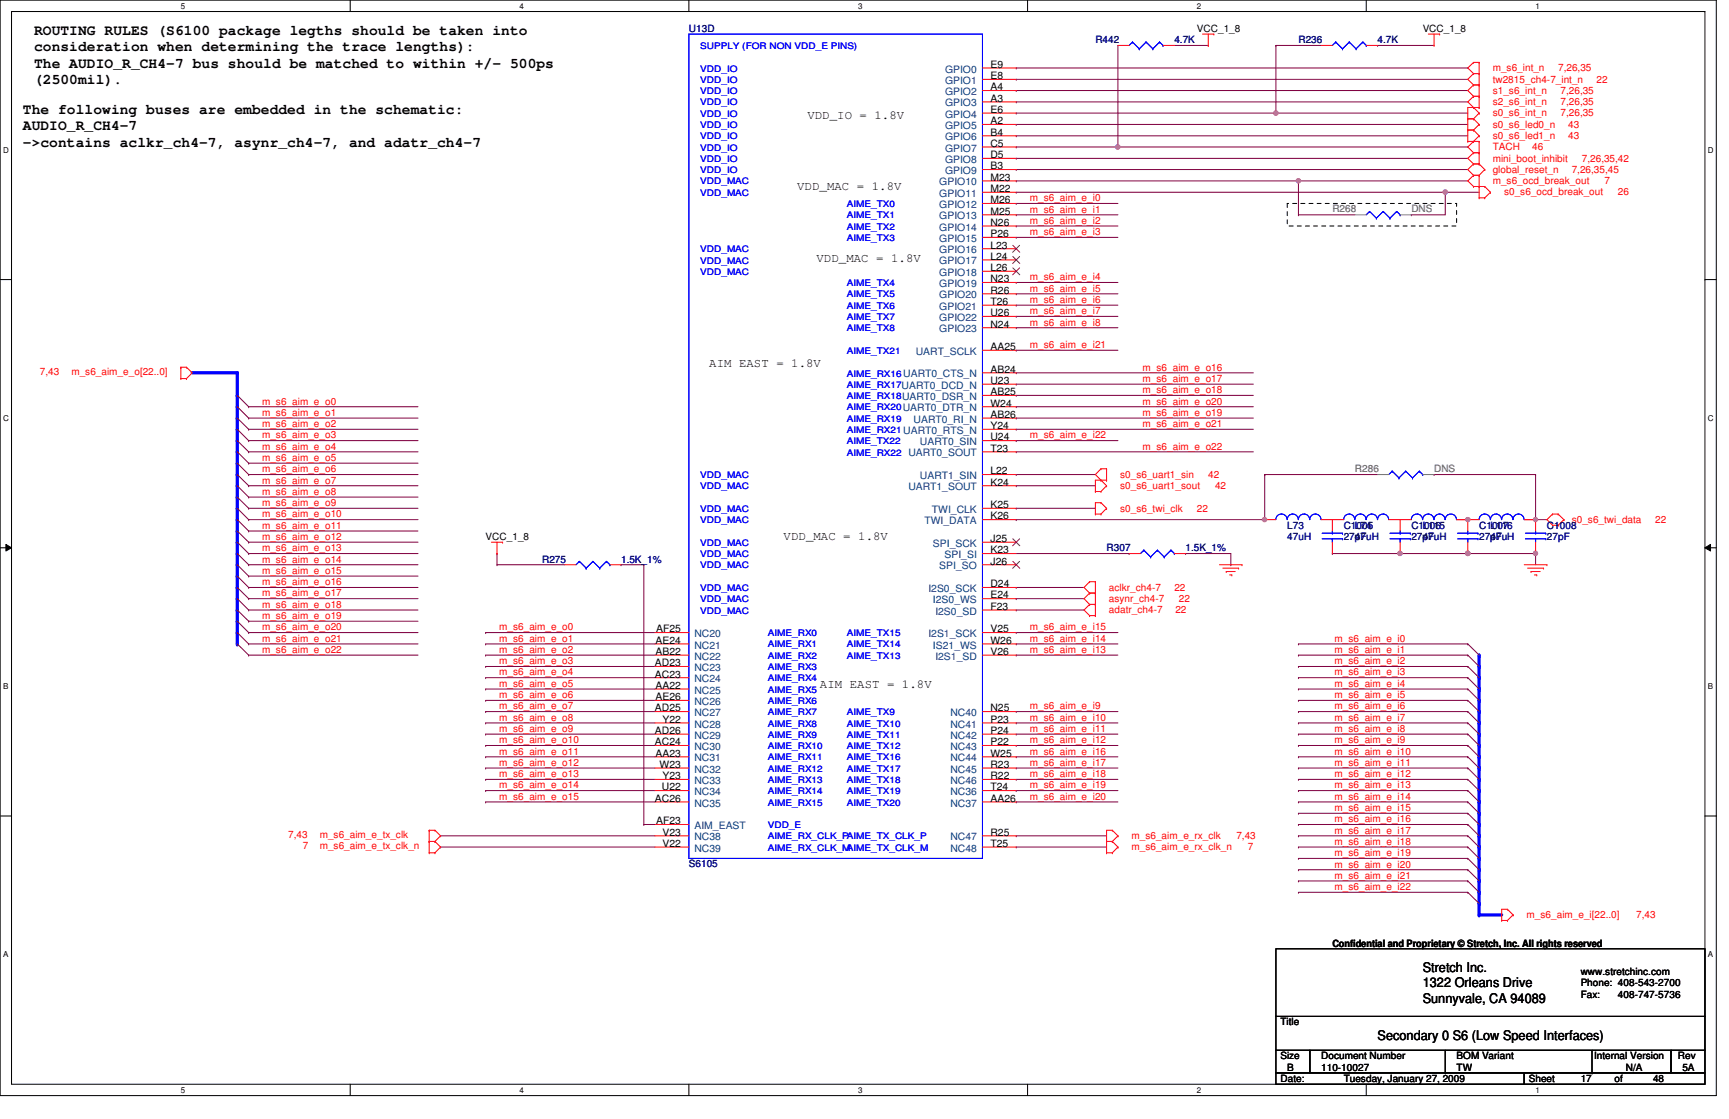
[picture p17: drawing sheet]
<svg xmlns="http://www.w3.org/2000/svg" width="432mm" height="279mm" viewBox="0 0 432 279" stroke-linecap="round" stroke-linejoin="round" font-family="sans-serif">
<defs><g id="words">
<g font-size="3.6">
<text x="8.5" y="8.7">ROUTING RULES (S6100 package legths should be taken into</text>
<text x="8.5" y="12.8">consideration when determining the trace lengths):</text>
<text x="8.5" y="16.9">The AUDIO_R_CH4-7 bus should be matched to within +/- 500ps</text>
<text x="8.5" y="21">(2500mil).</text>
<text x="5.7" y="28.4">The following buses are embedded in the schematic:</text>
<text x="5.7" y="32.6">AUDIO_R_CH4-7</text>
<text x="5.7" y="36.7">-&gt;contains aclkr_ch4-7, asynr_ch4-7, and adatr_ch4-7</text>
</g>
<g font-size="3.3">
<text x="355.3" y="242.7">Stretch Inc.</text>
<text x="355.3" y="246.5">1322 Orleans Drive</text>
<text x="355.3" y="250.4">Sunnyvale, CA 94089</text>
<text x="344" y="259.6">Secondary 0 S6 (Low Speed Interfaces)</text>
</g>
<g font-size="3.1">
<text x="201.6" y="29.6">VDD_IO = 1.8V</text>
<text x="199.1" y="47.3">VDD_MAC = 1.8V</text>
<text x="203.9" y="65.4">VDD_MAC = 1.8V</text>
<text x="177.1" y="91.6">AIM EAST = 1.8V</text>
<text x="195.7" y="134.7">VDD_MAC = 1.8V</text>
<text x="204.8" y="171.7">AIM EAST = 1.8V</text>
</g>
<g font-size="2.5" fill="#000080">
<text x="172" y="8">U13D</text>
<text x="273.6" y="10.8">R442</text>
<text x="293.3" y="10.8">4.7K</text>
<text x="324.3" y="10.8">R236</text>
<text x="344" y="10.8">4.7K</text>
<text x="321.5" y="132">L73</text>
<text x="335.6" y="132">C1005</text>
<text x="338.4" y="132">L74</text>
<text x="352.5" y="132">C1006</text>
<text x="355.3" y="132">L115</text>
<text x="369.4" y="132">C1007</text>
<text x="372.2" y="132">L116</text>
<text x="386.3" y="132">C1008</text>
<text x="276.4" y="137.6">R307</text>
<text x="296.1" y="137.6">1.5K_1%</text>
<text x="321.5" y="134.8">47uH</text>
<text x="335.6" y="134.8">27pF</text>
<text x="338.4" y="134.8">47uH</text>
<text x="352.5" y="134.8">27pF</text>
<text x="355.3" y="134.8">47uH</text>
<text x="369.4" y="134.8">27pF</text>
<text x="372.2" y="134.8">47uH</text>
<text x="386.3" y="134.8">27pF</text>
<text x="135.4" y="140.5">R275</text>
<text x="155.1" y="140.5">1.5K_1%</text>
<text x="172" y="216.6">S6105</text>
</g>
<g font-size="2.5">
<text x="298.9" y="8">VCC_1_8</text>
<text x="355.3" y="8">VCC_1_8</text>
<text x="247.4" y="16.9">E9</text>
<text x="247.4" y="19.8">E8</text>
<text x="247.4" y="22.6">A4</text>
<text x="247.4" y="25.4">A3</text>
<text x="247.4" y="28.2">E6</text>
<text x="247.4" y="31">A2</text>
<text x="247.4" y="33.9">B4</text>
<text x="247.4" y="36.7">C5</text>
<text x="247.4" y="39.5">D5</text>
<text x="247.4" y="42.3">B3</text>
<text x="247.4" y="45.1">M23</text>
<text x="247.4" y="48">M22</text>
<text x="247.4" y="50.8">M26</text>
<text x="247.4" y="53.6">M25</text>
<text x="247.4" y="56.4">N26</text>
<text x="247.4" y="59.2">P26</text>
<text x="247.4" y="62.1">L23</text>
<text x="247.4" y="64.9">L24</text>
<text x="247.4" y="67.7">L26</text>
<text x="247.4" y="70.5">N23</text>
<text x="247.4" y="73.3">R26</text>
<text x="247.4" y="76.2">T26</text>
<text x="247.4" y="79">U26</text>
<text x="247.4" y="81.8">N24</text>
<text x="247.4" y="87.4">AA25</text>
<text x="247.4" y="93">AB24</text>
<text x="247.4" y="95.9">U23</text>
<text x="247.4" y="101.5">W24</text>
<text x="247.4" y="98.7">AB25</text>
<text x="247.4" y="107.1">Y24</text>
<text x="247.4" y="104.4">AB26</text>
<text x="247.4" y="112.8">T23</text>
<text x="247.4" y="110">U24</text>
<text x="247.4" y="118.4">L22</text>
<text x="247.4" y="121.2">K24</text>
<text x="247.4" y="129.7">K26</text>
<text x="247.4" y="126.9">K25</text>
<text x="121.3" y="134.8">VCC_1_8</text>
<text x="247.4" y="135.3">J25</text>
<text x="247.4" y="138.2">K23</text>
<text x="247.4" y="141">J26</text>
<text x="247.4" y="149.4">E24</text>
<text x="247.4" y="146.6">D24</text>
<text x="247.4" y="152.3">F23</text>
<text x="163.7" y="160.7">AE24</text>
<text x="163.9" y="157.9">AF25</text>
<text x="247.4" y="160.7">W26</text>
<text x="247.4" y="157.9">V25</text>
<text x="163.6" y="166.4">AD23</text>
<text x="163.7" y="163.5">AB22</text>
<text x="247.4" y="163.5">V26</text>
<text x="163.6" y="169.2">AC23</text>
<text x="163.7" y="172">AA22</text>
<text x="163.6" y="177.6">AD25</text>
<text x="163.7" y="174.8">AE26</text>
<text x="247.4" y="177.6">N25</text>
<text x="163.6" y="183.3">AD26</text>
<text x="165.4" y="180.5">Y22</text>
<text x="247.4" y="180.5">P23</text>
<text x="247.4" y="183.3">P24</text>
<text x="163.6" y="186.1">AC24</text>
<text x="163.7" y="188.9">AA23</text>
<text x="164.7" y="191.7">W23</text>
<text x="247.4" y="186.1">P22</text>
<text x="247.4" y="188.9">W25</text>
<text x="247.4" y="191.7">R23</text>
<text x="165.3" y="197.4">U22</text>
<text x="165.4" y="194.6">Y23</text>
<text x="247.4" y="194.6">R22</text>
<text x="247.4" y="197.4">T24</text>
<text x="163.6" y="200.2">AC26</text>
<text x="247.4" y="200.2">AA26</text>
<text x="163.9" y="205.8">AF23</text>
<text x="165.4" y="208.7">V23</text>
<text x="247.4" y="208.7">R25</text>
<text x="165.4" y="211.5">V22</text>
<text x="247.4" y="211.5">T25</text>
<text x="332.7" y="236.4">Confidential and Proprietary © Stretch, Inc. All rights reserved</text>
<text x="394.8" y="243.4">www.stretchinc.com</text>
<text x="394.8" y="246.3">Phone: 408-543-2700</text>
<text x="394.8" y="249.2">Fax:</text>
<text x="404.1" y="249.2">408-747-5736</text>
<text x="319.8" y="256">Title</text>
<text x="319.8" y="264.5">Size</text>
<text x="321.5" y="267.3">B</text>
<text x="329.9" y="264.5">Document Number</text>
<text x="329.9" y="267.3">110-10027</text>
<text x="363.8" y="264.5">BOM Variant</text>
<text x="363.8" y="267.3">TW</text>
<text x="398.1" y="264.5">Internal Version</text>
<text x="406.1" y="267.3">N/A</text>
<text x="419" y="264.5">Rev</text>
<text x="420.2" y="267.3">5A</text>
<text x="319.8" y="270.1">Date:</text>
<text x="335.6" y="270.1">Tuesday, January 27, 2009</text>
<text x="381.8" y="270.1">Sheet</text>
<text x="394.8" y="270.1">17</text>
<text x="403.2" y="270.1">of</text>
<text x="412.8" y="270.1">48</text>
</g>
<g font-size="2.5" fill="#f00">
<text x="372.8" y="17.8">m_s6_int_n</text>
<text x="389.1" y="17.8">7,26,35</text>
<text x="372.8" y="20.6">tw2815_ch4-7_int_n</text>
<text x="372.8" y="23.5">s1_s6_int_n</text>
<text x="389.7" y="23.5">7,26,35</text>
<text x="398.7" y="20.6">22</text>
<text x="372.8" y="26.3">s2_s6_int_n</text>
<text x="372.8" y="29.1">s0_s6_int_n</text>
<text x="389.7" y="26.3">7,26,35</text>
<text x="389.7" y="29.1">7,26,35</text>
<text x="372.8" y="31.9">s0_s6_led0_n</text>
<text x="372.8" y="34.7">s0_s6_led1_n</text>
<text x="391.7" y="31.9">43</text>
<text x="391.7" y="34.7">43</text>
<text x="372.8" y="40.4">mini_boot_inhibit</text>
<text x="372.8" y="37.5">TACH</text>
<text x="382.7" y="37.5">46</text>
<text x="395.1" y="40.4">7,26,35,42</text>
<text x="372.8" y="43.2">global_reset_n</text>
<text x="372.8" y="46">m_s6_ocd_break_out</text>
<text x="392.5" y="43.2">7,26,35,45</text>
<text x="400.7" y="46">7</text>
<text x="257.2" y="50.2">m_s6_aim_e_i0</text>
<text x="257.2" y="53.1">m_s6_aim_e_i1</text>
<text x="375.6" y="48.8">s0_s6_ocd_break_out</text>
<text x="404.1" y="48.8">26</text>
<text x="257.2" y="55.9">m_s6_aim_e_i2</text>
<text x="257.2" y="58.7">m_s6_aim_e_i3</text>
<text x="257.2" y="70">m_s6_aim_e_i4</text>
<text x="257.2" y="72.8">m_s6_aim_e_i5</text>
<text x="257.2" y="75.6">m_s6_aim_e_i6</text>
<text x="257.2" y="78.4">m_s6_aim_e_i7</text>
<text x="257.2" y="81.3">m_s6_aim_e_i8</text>
<text x="257.2" y="86.9">m_s6_aim_e_i21</text>
<text x="9.9" y="93.6">7,43</text>
<text x="17.8" y="93.6">m_s6_aim_e_o[22..0]</text>
<text x="285.4" y="92.5">m_s6_aim_e_o16</text>
<text x="285.4" y="95.4">m_s6_aim_e_o17</text>
<text x="65.4" y="101">m_s6_aim_e_o0</text>
<text x="285.4" y="98.2">m_s6_aim_e_o18</text>
<text x="285.4" y="101">m_s6_aim_e_o20</text>
<text x="65.4" y="106.6">m_s6_aim_e_o2</text>
<text x="65.4" y="103.8">m_s6_aim_e_o1</text>
<text x="285.4" y="103.8">m_s6_aim_e_o19</text>
<text x="285.4" y="106.6">m_s6_aim_e_o21</text>
<text x="65.4" y="109.5">m_s6_aim_e_o3</text>
<text x="65.4" y="112.3">m_s6_aim_e_o4</text>
<text x="257.2" y="109.5">m_s6_aim_e_i22</text>
<text x="285.4" y="112.3">m_s6_aim_e_o22</text>
<text x="65.4" y="115.1">m_s6_aim_e_o5</text>
<text x="65.4" y="117.9">m_s6_aim_e_o6</text>
<text x="279.7" y="119.3">s0_s6_uart1_sin</text>
<text x="301.8" y="119.3">42</text>
<text x="65.4" y="123.6">m_s6_aim_e_o8</text>
<text x="65.4" y="120.7">m_s6_aim_e_o7</text>
<text x="279.7" y="122.1">s0_s6_uart1_sout</text>
<text x="303.4" y="122.1">42</text>
<text x="65.4" y="126.4">m_s6_aim_e_o9</text>
<text x="65.4" y="129.2">m_s6_aim_e_o10</text>
<text x="279.7" y="127.8">s0_s6_twi_clk</text>
<text x="298.9" y="127.8">22</text>
<text x="392.5" y="130.6">s0_s6_twi_data</text>
<text x="413.4" y="130.6">22</text>
<text x="65.4" y="134.8">m_s6_aim_e_o12</text>
<text x="65.4" y="137.7">m_s6_aim_e_o13</text>
<text x="65.4" y="132">m_s6_aim_e_o11</text>
<text x="65.4" y="140.5">m_s6_aim_e_o14</text>
<text x="65.4" y="143.3">m_s6_aim_e_o15</text>
<text x="65.4" y="146.1">m_s6_aim_e_o16</text>
<text x="65.4" y="148.9">m_s6_aim_e_o17</text>
<text x="276.9" y="147.5">aclkr_ch4-7</text>
<text x="293.3" y="147.5">22</text>
<text x="65.4" y="151.8">m_s6_aim_e_o18</text>
<text x="65.4" y="154.6">m_s6_aim_e_o19</text>
<text x="276.9" y="150.3">asynr_ch4-7</text>
<text x="276.9" y="153.2">adatr_ch4-7</text>
<text x="293.5" y="153.2">22</text>
<text x="294.4" y="150.3">22</text>
<text x="65.4" y="157.4">m_s6_aim_e_o20</text>
<text x="65.4" y="160.2">m_s6_aim_e_o21</text>
<text x="124.7" y="157.4">m_s6_aim_e_o0</text>
<text x="124.7" y="160.2">m_s6_aim_e_o1</text>
<text x="257.2" y="157.4">m_s6_aim_e_i15</text>
<text x="257.2" y="160.2">m_s6_aim_e_i14</text>
<text x="333.3" y="160.2">m_s6_aim_e_i0</text>
<text x="65.4" y="163">m_s6_aim_e_o22</text>
<text x="124.7" y="163">m_s6_aim_e_o2</text>
<text x="124.7" y="165.9">m_s6_aim_e_o3</text>
<text x="257.2" y="163">m_s6_aim_e_i13</text>
<text x="333.3" y="163">m_s6_aim_e_i1</text>
<text x="333.3" y="165.9">m_s6_aim_e_i2</text>
<text x="124.7" y="168.7">m_s6_aim_e_o4</text>
<text x="124.7" y="171.5">m_s6_aim_e_o5</text>
<text x="333.3" y="168.7">m_s6_aim_e_i3</text>
<text x="333.3" y="171.5">m_s6_aim_e_i4</text>
<text x="124.7" y="180">m_s6_aim_e_o8</text>
<text x="124.7" y="174.3">m_s6_aim_e_o6</text>
<text x="124.7" y="177.1">m_s6_aim_e_o7</text>
<text x="257.2" y="177.1">m_s6_aim_e_i9</text>
<text x="257.2" y="180">m_s6_aim_e_i10</text>
<text x="333.3" y="174.3">m_s6_aim_e_i5</text>
<text x="333.3" y="177.1">m_s6_aim_e_i6</text>
<text x="333.3" y="180">m_s6_aim_e_i7</text>
<text x="124.7" y="182.8">m_s6_aim_e_o9</text>
<text x="124.7" y="185.6">m_s6_aim_e_o10</text>
<text x="257.2" y="182.8">m_s6_aim_e_i11</text>
<text x="257.2" y="185.6">m_s6_aim_e_i12</text>
<text x="333.3" y="182.8">m_s6_aim_e_i8</text>
<text x="333.3" y="185.6">m_s6_aim_e_i9</text>
<text x="124.7" y="191.2">m_s6_aim_e_o12</text>
<text x="124.7" y="188.4">m_s6_aim_e_o11</text>
<text x="257.2" y="188.4">m_s6_aim_e_i16</text>
<text x="257.2" y="191.2">m_s6_aim_e_i17</text>
<text x="333.3" y="188.4">m_s6_aim_e_i10</text>
<text x="333.3" y="191.2">m_s6_aim_e_i11</text>
<text x="124.7" y="194.1">m_s6_aim_e_o13</text>
<text x="124.7" y="196.8">m_s6_aim_e_o14</text>
<text x="257.2" y="194.1">m_s6_aim_e_i18</text>
<text x="257.2" y="196.8">m_s6_aim_e_i19</text>
<text x="333.3" y="194.1">m_s6_aim_e_i12</text>
<text x="333.3" y="196.8">m_s6_aim_e_i13</text>
<text x="124.7" y="199.7">m_s6_aim_e_o15</text>
<text x="257.2" y="199.7">m_s6_aim_e_i20</text>
<text x="333.3" y="199.7">m_s6_aim_e_i14</text>
<text x="333.3" y="202.5">m_s6_aim_e_i15</text>
<text x="72" y="209.3">7,43</text>
<text x="79.8" y="209.3">m_s6_aim_e_tx_clk</text>
<text x="282.6" y="209.5">m_s6_aim_e_rx_clk</text>
<text x="308.8" y="209.5">7,43</text>
<text x="333.3" y="208.2">m_s6_aim_e_i17</text>
<text x="333.3" y="205.3">m_s6_aim_e_i16</text>
<text x="75.6" y="212">7</text>
<text x="79.8" y="212">m_s6_aim_e_tx_clk_n</text>
<text x="282.6" y="212.3">m_s6_aim_e_rx_clk_n</text>
<text x="311.6" y="212.3">7</text>
<text x="333.3" y="210.9">m_s6_aim_e_i18</text>
<text x="333.3" y="213.8">m_s6_aim_e_i19</text>
<text x="333.3" y="216.6">m_s6_aim_e_i20</text>
<text x="333.3" y="219.4">m_s6_aim_e_i21</text>
<text x="333.3" y="222.2">m_s6_aim_e_i22</text>
<text x="381.3" y="229.3">m_s6_aim_e_i[22..0]</text>
<text x="408.6" y="229.3">7,43</text>
</g>
<g font-size="2.5" fill="#004080">
<text x="236" y="18.1">GPIO0</text>
<text x="236" y="21">GPIO1</text>
<text x="236" y="23.7">GPIO2</text>
<text x="236" y="26.6">GPIO3</text>
<text x="236" y="29.4">GPIO4</text>
<text x="236" y="32.2">GPIO5</text>
<text x="236" y="35.1">GPIO6</text>
<text x="236" y="37.8">GPIO7</text>
<text x="236" y="40.7">GPIO8</text>
<text x="234.6" y="46.3">GPIO10</text>
<text x="236" y="43.5">GPIO9</text>
<text x="234.6" y="49.1">GPIO11</text>
<text x="234.6" y="51.9">GPIO12</text>
<text x="234.6" y="54.8">GPIO13</text>
<text x="234.6" y="57.6">GPIO14</text>
<text x="234.6" y="60.4">GPIO15</text>
<text x="234.6" y="63.2">GPIO16</text>
<text x="234.6" y="66">GPIO17</text>
<text x="234.6" y="68.9">GPIO18</text>
<text x="234.6" y="71.7">GPIO19</text>
<text x="234.6" y="74.5">GPIO20</text>
<text x="234.6" y="77.3">GPIO21</text>
<text x="234.6" y="80.1">GPIO22</text>
<text x="234.6" y="83">GPIO23</text>
<text x="228.7" y="88.6">UART_SCLK</text>
<text x="228.2" y="105.5">UART0_RI_N</text>
<text x="229.7" y="111.2">UART0_SIN</text>
<text x="229.7" y="119.6">UART1_SIN</text>
<text x="226.9" y="122.4">UART1_SOUT</text>
<text x="230.9" y="130.9">TWI_DATA</text>
<text x="232.7" y="128.1">TWI_CLK</text>
<text x="233" y="136.5">SPI_SCK</text>
<text x="234.6" y="142.2">SPI_SO</text>
<text x="235.9" y="139.4">SPI_SI</text>
<text x="231.9" y="147.8">I2S0_SCK</text>
<text x="233" y="150.6">I2S0_WS</text>
<text x="233.6" y="153.5">I2S0_SD</text>
<text x="173.4" y="159.1">NC20</text>
<text x="173.4" y="161.9">NC21</text>
<text x="231.9" y="159.1">I2S1_SCK</text>
<text x="233" y="161.9">IS21_WS</text>
<text x="173.4" y="164.7">NC22</text>
<text x="173.4" y="167.6">NC23</text>
<text x="233.6" y="164.7">I2S1_SD</text>
<text x="173.4" y="170.3">NC24</text>
<text x="173.4" y="173.2">NC25</text>
<text x="173.4" y="176">NC26</text>
<text x="173.4" y="178.8">NC27</text>
<text x="237.4" y="178.8">NC40</text>
<text x="173.4" y="181.7">NC28</text>
<text x="173.4" y="184.4">NC29</text>
<text x="237.4" y="181.7">NC41</text>
<text x="237.4" y="184.4">NC42</text>
<text x="173.4" y="187.3">NC30</text>
<text x="173.4" y="190.1">NC31</text>
<text x="237.4" y="187.3">NC43</text>
<text x="237.4" y="190.1">NC44</text>
<text x="173.4" y="192.9">NC32</text>
<text x="173.4" y="195.7">NC33</text>
<text x="237.4" y="192.9">NC45</text>
<text x="237.4" y="195.7">NC46</text>
<text x="173.4" y="198.5">NC34</text>
<text x="173.4" y="201.4">NC35</text>
<text x="237.4" y="198.5">NC36</text>
<text x="237.4" y="201.4">NC37</text>
<text x="173.4" y="209.8">NC38</text>
<text x="173.4" y="207">AIM_EAST</text>
<text x="237.4" y="209.8">NC47</text>
<text x="173.4" y="212.6">NC39</text>
<text x="237.4" y="212.6">NC48</text>
</g>
<g font-size="2.5" fill="#808080">
<text x="332.7" y="53">R268</text>
<text x="352.5" y="53">DNS</text>
<text x="338.4" y="117.9">R286</text>
<text x="358.1" y="117.9">DNS</text>
</g>
<g font-size="2.2" fill="#00f">
<text x="174.9" y="17.9">VDD_IO</text>
<text x="174.9" y="12.2">SUPPLY (FOR NON VDD_E PINS)</text>
<text x="174.9" y="20.7">VDD_IO</text>
<text x="174.9" y="23.5">VDD_IO</text>
<text x="174.9" y="26.3">VDD_IO</text>
<text x="174.9" y="29.2">VDD_IO</text>
<text x="174.9" y="32">VDD_IO</text>
<text x="174.9" y="34.8">VDD_IO</text>
<text x="174.9" y="37.6">VDD_IO</text>
<text x="174.9" y="40.4">VDD_IO</text>
<text x="174.9" y="43.3">VDD_IO</text>
<text x="174.9" y="46.1">VDD_MAC</text>
<text x="174.9" y="48.9">VDD_MAC</text>
<text x="211.5" y="51.7">AIME_TX0</text>
<text x="211.5" y="54.5">AIME_TX1</text>
<text x="211.5" y="57.4">AIME_TX2</text>
<text x="174.9" y="63">VDD_MAC</text>
<text x="174.9" y="65.8">VDD_MAC</text>
<text x="211.5" y="60.2">AIME_TX3</text>
<text x="174.9" y="68.6">VDD_MAC</text>
<text x="211.5" y="71.5">AIME_TX4</text>
<text x="211.5" y="74.3">AIME_TX5</text>
<text x="211.5" y="77.1">AIME_TX6</text>
<text x="211.5" y="79.9">AIME_TX7</text>
<text x="211.5" y="82.7">AIME_TX8</text>
<text x="211.5" y="88.3">AIME_TX21</text>
<text x="211.5" y="94">AIME_RX16UART0_CTS_N</text>
<text x="211.5" y="94">AIME_RX16</text>
<text x="211.5" y="96.8">AIME_RX17UART0_DCD_N</text>
<text x="211.5" y="99.7">AIME_RX18UART0_DSR_N</text>
<text x="211.5" y="96.8">AIME_RX17</text>
<text x="211.5" y="99.7">AIME_RX18</text>
<text x="211.5" y="105.3">AIME_RX19</text>
<text x="211.5" y="102.4">AIME_RX20UART0_DTR_N</text>
<text x="211.5" y="102.4">AIME_RX20</text>
<text x="211.5" y="108.1">AIME_RX21UART0_RTS_N</text>
<text x="211.5" y="110.9">AIME_TX22</text>
<text x="211.5" y="113.7">AIME_RX22 UART0_SOUT</text>
<text x="211.5" y="108.1">AIME_RX21</text>
<text x="211.5" y="113.7">AIME_RX22</text>
<text x="174.9" y="119.4">VDD_MAC</text>
<text x="174.9" y="122.2">VDD_MAC</text>
<text x="174.9" y="127.8">VDD_MAC</text>
<text x="174.9" y="130.6">VDD_MAC</text>
<text x="174.9" y="136.3">VDD_MAC</text>
<text x="174.9" y="139.1">VDD_MAC</text>
<text x="174.9" y="141.9">VDD_MAC</text>
<text x="174.9" y="147.6">VDD_MAC</text>
<text x="174.9" y="150.4">VDD_MAC</text>
<text x="174.9" y="153.2">VDD_MAC</text>
<text x="191.8" y="161.7">AIME_RX1</text>
<text x="191.8" y="158.8">AIME_RX0</text>
<text x="211.5" y="158.8">AIME_TX15</text>
<text x="211.5" y="161.7">AIME_TX14</text>
<text x="191.8" y="164.5">AIME_RX2</text>
<text x="191.8" y="167.3">AIME_RX3</text>
<text x="211.5" y="164.5">AIME_TX13</text>
<text x="191.8" y="170.1">AIME_RX4</text>
<text x="191.8" y="172.9">AIME_RX5</text>
<text x="191.8" y="178.6">AIME_RX7</text>
<text x="191.8" y="175.8">AIME_RX6</text>
<text x="211.5" y="178.6">AIME_TX9</text>
<text x="191.8" y="181.4">AIME_RX8</text>
<text x="191.8" y="184.2">AIME_RX9</text>
<text x="211.5" y="184.2">AIME_TX11</text>
<text x="211.5" y="181.4">AIME_TX10</text>
<text x="191.8" y="187">AIME_RX10</text>
<text x="191.8" y="189.9">AIME_RX11</text>
<text x="211.5" y="187">AIME_TX12</text>
<text x="211.5" y="189.9">AIME_TX16</text>
<text x="191.8" y="192.7">AIME_RX12</text>
<text x="191.8" y="195.5">AIME_RX13</text>
<text x="211.5" y="192.7">AIME_TX17</text>
<text x="211.5" y="195.5">AIME_TX18</text>
<text x="191.8" y="198.3">AIME_RX14</text>
<text x="191.8" y="201.1">AIME_RX15</text>
<text x="211.5" y="201.1">AIME_TX20</text>
<text x="211.5" y="198.3">AIME_TX19</text>
<text x="191.8" y="209.6">AIME_RX_CLK_PAIME_TX_CLK_P</text>
<text x="191.8" y="206.8">VDD_E</text>
<text x="191.8" y="212.4">AIME_RX_CLK_MAIME_TX_CLK_M</text>
</g>
<g font-size="2">
<text x="45.2" y="2.2">5</text>
<text x="129.8" y="2.2">4</text>
<text x="214.3" y="2.2">3</text>
<text x="298.9" y="2.2">2</text>
<text x="383.5" y="2.2">1</text>
<text x=".8" y="38.1">D</text>
<text x="426.5" y="38.1">D</text>
<text x=".8" y="105.1">C</text>
<text x="426.5" y="105.1">C</text>
<text x=".8" y="172">B</text>
<text x="426.5" y="172">B</text>
<text x=".8" y="239">A</text>
<text x="426.5" y="239">A</text>
<text x="45.2" y="272.9">5</text>
<text x="129.8" y="272.9">4</text>
<text x="214.3" y="272.9">3</text>
<text x="298.9" y="272.9">2</text>
<text x="383.5" y="272.9">1</text>
</g>
</g></defs>
<path d="M0 0h428.6v273.6h-428.6zM2.9 2.9h422.9v267.8h-422.9z" fill="none" stroke="#000" stroke-width=".25"/>
<g fill="#fff">
<path d="M45.2 .4h1.1v2.2h-1.1z"/>
<path d="M45.2 271.1h1.1v2.2h-1.1z"/>
</g>
<path d="M87.5 0v2.9M87.5 270.7v2.9" fill="none" stroke="#000" stroke-width=".25"/>
<g fill="#fff">
<path d="M129.8 .4h1.1v2.2h-1.1z"/>
<path d="M129.8 271.1h1.1v2.2h-1.1z"/>
</g>
<path d="M172 0v2.9M172 270.7v2.9" fill="none" stroke="#000" stroke-width=".25"/>
<g fill="#fff">
<path d="M214.3 .4h1.1v2.2h-1.1z"/>
<path d="M214.3 271.1h1.1v2.2h-1.1z"/>
</g>
<path d="M256.6 0v2.9M256.6 270.7v2.9" fill="none" stroke="#000" stroke-width=".25"/>
<g fill="#fff">
<path d="M298.9 .4h1.1v2.2h-1.1z"/>
<path d="M298.9 271.1h1.1v2.2h-1.1z"/>
</g>
<path d="M341.2 0v2.9M341.2 270.7v2.9" fill="none" stroke="#000" stroke-width=".25"/>
<g fill="#fff">
<path d="M383.5 .4h1.1v2.2h-1.1z"/>
<path d="M383.5 271.1h1.1v2.2h-1.1z"/>
<path d="M.8 36.3h1.4v2.3h-1.4z"/>
<path d="M426.5 36.3h1.4v2.3h-1.4z"/>
<path d="M.8 103.3h1.4v2.2h-1.4z"/>
<path d="M426.5 103.3h1.4v2.2h-1.4z"/>
</g>
<path d="M0 69.8h2.9M425.8 69.8h2.8" fill="none" stroke="#000" stroke-width=".25"/>
<g fill="#fff">
<path d="M.8 170.2h1.3v2.3h-1.3z"/>
<path d="M426.5 170.2h1.3v2.3h-1.3z"/>
</g>
<path d="M0 136.8h2.9M1.5 135.9l1.4 .9-1.4 .8zM425.8 136.8l1.4-.9v1.7zM425.8 136.8h2.8" fill="none" stroke="#000" stroke-width=".25"/>
<path d="M1.5 135.9l1.4 .9-1.4 .8zM425.8 136.8l1.4-.9v1.7z" fill="#000"/>
<g fill="#fff">
<path d="M.8 237.2h1.3v2.2h-1.3z"/>
<path d="M426.5 237.2h1.3v2.2h-1.3z"/>
</g>
<path d="M0 203.8h2.9M425.8 203.8h2.8" fill="none" stroke="#000" stroke-width=".25"/>
<g fill="none" stroke="#800040" stroke-width=".25">
<path d="M253.8 22.6h.1M253.8 25.4h.1M253.8 22.6h112.8M253.8 25.4h112.8M318.6 28.2h.1M318.6 28.2h48M124.1 138.2h.1M124.1 138.2v2.8M121.3 157.9h.1M121.3 157.9h42.3M124.1 141h.1M124.1 141h16.9"/>
<path d="M155.1 141h.1M155.1 141h5.7M160.8 141h.1M160.8 141v64.9M121.3 163.6h.1M121.3 166.4h.1M121.3 169.2h.1M121.3 172h.1M121.3 160.8h.1M121.3 174.9h.1M121.3 177.7h.1M121.3 163.6h42.3"/>
<path d="M121.3 166.4h42.3M121.3 169.2h42.3M121.3 172h42.3M121.3 160.8h42.3M121.3 174.9h42.3M121.3 177.7h42.3M121.3 191.8h.1M121.3 194.6h.1M121.3 180.5h.1M121.3 183.3h.1M121.3 197.4h.1M121.3 186.1h.1"/>
<path d="M121.3 189h.1M121.3 191.8h42.3M121.3 194.6h42.3M121.3 180.5h42.3M121.3 183.3h42.3M121.3 197.4h42.3M121.3 186.1h42.3M121.3 189h42.3M110 208.7h.1M110 211.5h.1M110 208.7h53.6M110 211.5h53.6"/>
<path d="M121.3 200.2h.1M121.3 200.2h42.3M160.8 205.9h.1M160.8 205.9h2.8M253.8 208.7h.1M253.8 211.5h.1M253.8 208.7h22.6M253.8 211.5h22.6"/>
</g>
<circle cx="318.6" cy="28.2" r=".56" fill="#f0f"/>
<circle cx="318.6" cy="28.2" r=".56" fill="none" stroke="#f0f" stroke-width=".25"/>
<path d="M253.8 39.5h.1M253.8 39.5h112.8M253.8 118.5h.1M253.8 118.5h19.8M253.8 121.3h.1M253.8 129.8h.1M253.8 121.3h19.8M253.8 129.8h62M253.8 152.3h.1M253.8 152.3h16.9" fill="none" stroke="#800040" stroke-width=".25"/>
<circle cx="315.8" cy="129.7" r=".55" fill="#f0f"/>
<circle cx="315.8" cy="129.7" r=".55" fill="none" stroke="#f0f" stroke-width=".25"/>
<g fill="none" stroke="#800040" stroke-width=".25">
<path d="M253.8 17h.1M253.8 19.8h.1M253.8 17h112.8M253.8 19.8h112.8M318.6 11.3h.1M318.6 11.3h11.3M318.6 11.3v16.9M344 11.3h.1M344 11.3h14.1M253.8 28.2h.1M253.8 33.9h.1M253.8 31.1h.1"/>
<path d="M253.8 28.2h64.8M253.8 33.9h112.8M253.8 31.1h112.8M318.6 28.2h.1M253.8 45.2h.1M253.8 48h.1M253.8 42.3h.1M253.8 45.2h112.8M253.8 48h107.1M253.8 42.3h112.8M324.3 53.6h.1M324.3 45.2h.1"/>
<path d="M324.3 53.6h14.1M324.3 45.2v8.4M352.5 53.6h.1M360.9 48h.1M360.9 48v5.6h-8.4M253.8 126.9h.1M253.8 126.9h19.8"/>
</g>
<circle cx="324.3" cy="45.1" r=".55" fill="#f0f"/>
<circle cx="324.3" cy="45.1" r=".55" fill="none" stroke="#f0f" stroke-width=".25"/>
<g fill="none" stroke="#800040" stroke-width=".25">
<path d="M253.8 50.8h.1M253.8 53.6h.1M253.8 56.4h.1M253.8 59.3h.1M253.8 50.8h25.4M253.8 53.6h25.4M253.8 56.4h25.4M253.8 59.3h25.4M253.8 70.5h.1M253.8 73.4h.1M253.8 76.2h.1M253.8 79h.1"/>
<path d="M253.8 70.5h25.4M253.8 73.4h25.4M253.8 76.2h25.4M253.8 79h25.4M253.8 87.5h.1M253.8 81.8h.1M253.8 93.1h.1M253.8 95.9h.1M253.8 98.7h.1M253.8 87.5h25.4M253.8 81.8h25.4M253.8 93.1h59.2"/>
<path d="M253.8 95.9h59.2M253.8 98.7h59.2M62.1 107.2h.1M62.1 110h.1M62.1 101.6h.1M62.1 112.8h.1M62.1 115.7h.1M62.1 104.4h.1M62.1 118.5h.1M62.1 101.6h42.3M62.1 104.4h42.3M62.1 112.8h42.3"/>
<path d="M62.1 107.2h42.3M62.1 110h42.3M62.1 115.7h42.3M62.1 118.5h42.3M253.8 101.6h.1M253.8 104.4h.1M253.8 112.8h.1M253.8 107.2h.1M253.8 110h.1M253.8 101.6h59.2M253.8 104.4h59.2M253.8 112.8h59.2"/>
<path d="M253.8 107.2h59.2M253.8 110h25.4M62.1 135.4h.1M62.1 138.2h.1M62.1 124.1h.1M62.1 126.9h.1M62.1 129.8h.1M62.1 132.6h.1M62.1 121.3h.1M62.1 135.4h42.3M62.1 138.2h42.3M62.1 124.1h42.3"/>
<path d="M62.1 126.9h42.3M62.1 129.8h42.3M62.1 132.6h42.3M62.1 121.3h42.3M62.1 141h.1M62.1 143.8h.1M62.1 152.3h.1M62.1 155.1h.1M62.1 146.7h.1M62.1 157.9h.1M62.1 149.5h.1M62.1 146.7h42.3"/>
<path d="M62.1 149.5h42.3M62.1 157.9h42.3M62.1 141h42.3M62.1 143.8h42.3M62.1 152.3h42.3M62.1 155.1h42.3M253.8 146.7h.1M253.8 149.5h.1M253.8 157.9h.1M253.8 146.7h16.9M253.8 149.5h16.9M253.8 157.9h25.4"/>
<path d="M62.1 160.8h.1M62.1 163.6h.1M62.1 160.8h42.3M62.1 163.6h42.3M253.8 160.8h.1M253.8 163.6h.1M253.8 177.7h.1M253.8 160.8h25.4M253.8 163.6h25.4M253.8 177.7h25.4M253.8 180.5h.1M253.8 183.3h.1"/>
<path d="M253.8 186.1h.1M253.8 189h.1M253.8 191.8h.1M253.8 194.6h.1M253.8 197.4h.1M253.8 180.5h25.4M253.8 183.3h25.4M253.8 186.1h25.4M253.8 189h25.4M253.8 191.8h25.4M253.8 194.6h25.4M253.8 197.4h25.4"/>
<path d="M253.8 200.2h.1M253.8 200.2h25.4"/>
</g>
<path d="M48 93.1h11.3" fill="none" stroke="#00f" stroke-width=".8"/>
<circle cx="59.3" cy="93.1" r=".4" fill="#00f"/>
<path d="M59.3 93.1v5.6" fill="none" stroke="#00f" stroke-width=".8"/>
<circle cx="59.3" cy="98.7" r=".4" fill="#00f"/>
<path d="M59.3 101.6v2.8" fill="none" stroke="#00f" stroke-width=".8"/>
<circle cx="59.3" cy="104.4" r=".4" fill="#00f"/>
<path d="M59.3 104.4v2.8" fill="none" stroke="#00f" stroke-width=".8"/>
<circle cx="59.3" cy="107.2" r=".4" fill="#00f"/>
<path d="M59.3 138.2v2.8" fill="none" stroke="#00f" stroke-width=".8"/>
<circle cx="59.3" cy="141" r=".4" fill="#00f"/>
<path d="M59.3 157.9v2.9" fill="none" stroke="#00f" stroke-width=".8"/>
<circle cx="59.3" cy="160.8" r=".4" fill="#00f"/>
<path d="M59.3 143.8v2.9" fill="none" stroke="#00f" stroke-width=".8"/>
<circle cx="59.3" cy="146.7" r=".4" fill="#00f"/>
<path d="M59.3 149.5v2.8" fill="none" stroke="#00f" stroke-width=".8"/>
<circle cx="59.3" cy="152.3" r=".4" fill="#00f"/>
<path d="M59.3 155.1v2.8" fill="none" stroke="#00f" stroke-width=".8"/>
<circle cx="59.3" cy="157.9" r=".4" fill="#00f"/>
<path d="M59.3 152.3v2.8" fill="none" stroke="#00f" stroke-width=".8"/>
<circle cx="59.3" cy="155.1" r=".4" fill="#00f"/>
<path d="M59.3 146.7v2.8" fill="none" stroke="#00f" stroke-width=".8"/>
<circle cx="59.3" cy="149.5" r=".4" fill="#00f"/>
<path d="M59.3 141v2.8" fill="none" stroke="#00f" stroke-width=".8"/>
<circle cx="59.3" cy="143.8" r=".4" fill="#00f"/>
<path d="M59.3 124.1v2.8" fill="none" stroke="#00f" stroke-width=".8"/>
<circle cx="59.3" cy="126.9" r=".4" fill="#00f"/>
<path d="M59.3 129.8v2.8" fill="none" stroke="#00f" stroke-width=".8"/>
<circle cx="59.3" cy="132.6" r=".4" fill="#00f"/>
<path d="M59.3 135.4v2.8" fill="none" stroke="#00f" stroke-width=".8"/>
<circle cx="59.3" cy="138.2" r=".4" fill="#00f"/>
<path d="M59.3 132.6v2.8" fill="none" stroke="#00f" stroke-width=".8"/>
<circle cx="59.3" cy="135.4" r=".4" fill="#00f"/>
<path d="M59.3 126.9v2.9" fill="none" stroke="#00f" stroke-width=".8"/>
<circle cx="59.3" cy="129.8" r=".4" fill="#00f"/>
<path d="M59.3 110v2.8" fill="none" stroke="#00f" stroke-width=".8"/>
<circle cx="59.3" cy="112.8" r=".4" fill="#00f"/>
<path d="M59.3 115.7v2.8" fill="none" stroke="#00f" stroke-width=".8"/>
<circle cx="59.3" cy="118.5" r=".4" fill="#00f"/>
<path d="M59.3 121.3v2.8" fill="none" stroke="#00f" stroke-width=".8"/>
<circle cx="59.3" cy="124.1" r=".4" fill="#00f"/>
<path d="M59.3 118.5v2.8" fill="none" stroke="#00f" stroke-width=".8"/>
<circle cx="59.3" cy="121.3" r=".4" fill="#00f"/>
<path d="M59.3 112.8v2.9" fill="none" stroke="#00f" stroke-width=".8"/>
<circle cx="59.3" cy="115.7" r=".4" fill="#00f"/>
<path d="M59.3 107.2v2.8" fill="none" stroke="#00f" stroke-width=".8"/>
<circle cx="59.3" cy="110" r=".4" fill="#00f"/>
<path d="M59.3 98.7v2.9" fill="none" stroke="#00f" stroke-width=".8"/>
<circle cx="59.3" cy="101.6" r=".4" fill="#00f"/>
<g fill="none" stroke="#800040" stroke-width=".25">
<path d="M324.3 160.8h.1M324.3 163.6h.1M324.3 166.4h.1M324.3 169.2h.1M324.3 172h.1M324.3 174.9h.1M324.3 177.7h.1M324.3 160.8h42.3M324.3 163.6h42.3M324.3 166.4h42.3M324.3 169.2h42.3M324.3 172h42.3"/>
<path d="M324.3 174.9h42.3M324.3 177.7h42.3M324.3 180.5h.1M324.3 194.6h.1M324.3 197.4h.1M324.3 183.3h.1M324.3 186.1h.1M324.3 189h.1M324.3 191.8h.1M324.3 180.5h42.3M324.3 194.6h42.3M324.3 197.4h42.3"/>
<path d="M324.3 183.3h42.3M324.3 186.1h42.3M324.3 189h42.3M324.3 191.8h42.3M324.3 200.2h.1M324.3 203.1h.1M324.3 211.5h.1M324.3 214.3h.1M324.3 217.2h.1M324.3 220h.1M324.3 208.7h.1M324.3 205.9h.1"/>
<path d="M324.3 200.2h42.3M324.3 203.1h42.3M324.3 211.5h42.3M324.3 214.3h42.3M324.3 217.2h42.3M324.3 220h42.3M324.3 208.7h42.3M324.3 205.9h42.3M324.3 222.8h.1M324.3 222.8h42.3"/>
</g>
<path d="M369.4 228.4h5.6" fill="none" stroke="#00f" stroke-width=".8"/>
<circle cx="369.4" cy="228.4" r=".4" fill="#00f"/>
<path d="M369.4 225.6v2.8" fill="none" stroke="#00f" stroke-width=".8"/>
<circle cx="369.4" cy="225.6" r=".4" fill="#00f"/>
<path d="M369.4 180.5v2.8" fill="none" stroke="#00f" stroke-width=".8"/>
<circle cx="369.4" cy="180.5" r=".4" fill="#00f"/>
<path d="M369.4 166.4v2.8" fill="none" stroke="#00f" stroke-width=".8"/>
<circle cx="369.4" cy="166.4" r=".4" fill="#00f"/>
<path d="M369.4 163.6v2.8" fill="none" stroke="#00f" stroke-width=".8"/>
<circle cx="369.4" cy="163.6" r=".4" fill="#00f"/>
<path d="M369.4 172v2.9" fill="none" stroke="#00f" stroke-width=".8"/>
<circle cx="369.4" cy="172" r=".4" fill="#00f"/>
<path d="M369.4 169.2v2.8" fill="none" stroke="#00f" stroke-width=".8"/>
<circle cx="369.4" cy="169.2" r=".4" fill="#00f"/>
<path d="M369.4 177.7v2.8" fill="none" stroke="#00f" stroke-width=".8"/>
<circle cx="369.4" cy="177.7" r=".4" fill="#00f"/>
<path d="M369.4 174.9v2.8" fill="none" stroke="#00f" stroke-width=".8"/>
<circle cx="369.4" cy="174.9" r=".4" fill="#00f"/>
<path d="M369.4 186.1v2.9" fill="none" stroke="#00f" stroke-width=".8"/>
<circle cx="369.4" cy="186.1" r=".4" fill="#00f"/>
<path d="M369.4 183.3v2.8" fill="none" stroke="#00f" stroke-width=".8"/>
<circle cx="369.4" cy="183.3" r=".4" fill="#00f"/>
<path d="M369.4 191.8v2.8" fill="none" stroke="#00f" stroke-width=".8"/>
<circle cx="369.4" cy="191.8" r=".4" fill="#00f"/>
<path d="M369.4 189v2.8" fill="none" stroke="#00f" stroke-width=".8"/>
<circle cx="369.4" cy="189" r=".4" fill="#00f"/>
<path d="M369.4 194.6v2.8" fill="none" stroke="#00f" stroke-width=".8"/>
<circle cx="369.4" cy="194.6" r=".4" fill="#00f"/>
<path d="M369.4 214.3v2.9" fill="none" stroke="#00f" stroke-width=".8"/>
<circle cx="369.4" cy="214.3" r=".4" fill="#00f"/>
<path d="M369.4 200.2v2.9" fill="none" stroke="#00f" stroke-width=".8"/>
<circle cx="369.4" cy="200.2" r=".4" fill="#00f"/>
<path d="M369.4 197.4v2.8" fill="none" stroke="#00f" stroke-width=".8"/>
<circle cx="369.4" cy="197.4" r=".4" fill="#00f"/>
<path d="M369.4 205.9v2.8" fill="none" stroke="#00f" stroke-width=".8"/>
<circle cx="369.4" cy="205.9" r=".4" fill="#00f"/>
<path d="M369.4 203.1v2.8" fill="none" stroke="#00f" stroke-width=".8"/>
<circle cx="369.4" cy="203.1" r=".4" fill="#00f"/>
<path d="M369.4 211.5v2.8" fill="none" stroke="#00f" stroke-width=".8"/>
<circle cx="369.4" cy="211.5" r=".4" fill="#00f"/>
<path d="M369.4 208.7v2.8" fill="none" stroke="#00f" stroke-width=".8"/>
<circle cx="369.4" cy="208.7" r=".4" fill="#00f"/>
<path d="M369.4 220v2.8" fill="none" stroke="#00f" stroke-width=".8"/>
<circle cx="369.4" cy="220" r=".4" fill="#00f"/>
<path d="M369.4 217.2v2.8" fill="none" stroke="#00f" stroke-width=".8"/>
<circle cx="369.4" cy="217.2" r=".4" fill="#00f"/>
<path d="M369.4 222.8v2.8" fill="none" stroke="#00f" stroke-width=".8"/>
<circle cx="369.4" cy="222.8" r=".4" fill="#00f"/>
<path d="M358.1 118.5h.1M358.1 118.5h25.4M383.5 118.5h.1M383.5 118.5v11.3" fill="none" stroke="#800040" stroke-width=".25"/>
<circle cx="383.5" cy="129.7" r=".54" fill="#f0f"/>
<circle cx="383.5" cy="129.7" r=".54" fill="none" stroke="#f0f" stroke-width=".25"/>
<path d="M315.8 118.5h.1M315.8 118.5v11.3M315.8 118.5h28.2M383.5 138.2h.1M383.5 138.2v2.8" fill="none" stroke="#800040" stroke-width=".25"/>
<circle cx="383.5" cy="138.2" r=".55" fill="#f0f"/>
<circle cx="383.5" cy="138.2" r=".55" fill="none" stroke="#f0f" stroke-width=".25"/>
<path d="M332.7 138.2h.1M332.7 138.2h17M366.6 138.2h.1M366.6 138.2h16.9" fill="none" stroke="#800040" stroke-width=".25"/>
<circle cx="366.6" cy="138.2" r=".56" fill="#f0f"/>
<circle cx="366.6" cy="138.2" r=".56" fill="none" stroke="#f0f" stroke-width=".25"/>
<path d="M349.7 138.2h.1M349.7 138.2h16.9" fill="none" stroke="#800040" stroke-width=".25"/>
<circle cx="366.6" cy="138.2" r=".56" fill="#f0f"/>
<circle cx="366.6" cy="138.2" r=".56" fill="none" stroke="#f0f" stroke-width=".25"/>
<circle cx="349.6" cy="138.2" r=".56" fill="#f0f"/>
<circle cx="349.6" cy="138.2" r=".56" fill="none" stroke="#f0f" stroke-width=".25"/>
<path d="M360.9 48h.1M360.9 48h8.5M253.8 138.2h28.2M282 138.2h.1M296.1 138.2h.1M296.1 138.2h11.3v2.8M383.5 129.8h.1M383.5 129.8h2.8M307.4 141h.1" fill="none" stroke="#800040" stroke-width=".25"/>
<circle cx="360.9" cy="48" r=".56" fill="#f0f"/>
<circle cx="360.9" cy="48" r=".56" fill="none" stroke="#f0f" stroke-width=".25"/>
<path d="M363.8 129.8h2.8M366.6 129.8h.1" fill="none" stroke="#800040" stroke-width=".25"/>
<circle cx="366.6" cy="129.7" r=".55" fill="#f0f"/>
<circle cx="366.6" cy="129.7" r=".55" fill="none" stroke="#f0f" stroke-width=".25"/>
<path d="M279.2 36.7h.1M279.2 36.7h87.4M380.7 129.8h2.8M383.5 129.8h.1" fill="none" stroke="#800040" stroke-width=".25"/>
<circle cx="279.1" cy="36.7" r=".56" fill="#f0f"/>
<circle cx="279.1" cy="36.7" r=".56" fill="none" stroke="#f0f" stroke-width=".25"/>
<g fill="none" stroke="#800040" stroke-width=".25">
<path d="M279.2 11.3v25.4M293.3 11.3h8.5M301.8 11.3h.1M253.8 36.7h.1M253.8 36.7h25.4M279.2 36.7h.1M59.3 98.7h.1M59.3 98.7l2.8 2.9M59.3 118.5h.1M59.3 115.7h.1M59.3 112.8h.1M59.3 110h.1"/>
<path d="M59.3 107.2h.1M59.3 104.4h.1M59.3 101.6h.1M59.3 118.5l2.8 2.8M59.3 115.7l2.8 2.8M59.3 112.8l2.8 2.9M59.3 110l2.8 2.8M59.3 107.2l2.8 2.8M59.3 104.4l2.8 2.8M59.3 101.6l2.8 2.8M59.3 138.2h.1M59.3 135.4h.1"/>
<path d="M59.3 132.6h.1M59.3 129.8h.1M59.3 126.9h.1M59.3 124.1h.1M59.3 121.3h.1M59.3 138.2l2.8 2.8M59.3 135.4l2.8 2.8M59.3 132.6l2.8 2.8M59.3 129.8l2.8 2.8M59.3 126.9l2.8 2.9M59.3 124.1l2.8 2.8M59.3 121.3l2.8 2.8"/>
<path d="M59.3 157.9h.1M59.3 155.1h.1M59.3 152.3h.1M59.3 149.5h.1M59.3 146.7h.1M59.3 143.8h.1M59.3 141h.1M59.3 157.9l2.8 2.9M59.3 155.1l2.8 2.8M59.3 152.3l2.8 2.8M59.3 149.5l2.8 2.8M59.3 146.7l2.8 2.8"/>
<path d="M59.3 143.8l2.8 2.9M59.3 141l2.8 2.8M59.3 160.8h.1M59.3 160.8l2.8 2.8M366.6 160.8h.1M366.6 163.6h.1M366.6 166.4h.1M366.6 169.2h.1M366.6 172h.1M366.6 174.9h.1M366.6 177.7h.1M366.6 160.8l2.8 2.8"/>
<path d="M366.6 163.6l2.8 2.8M366.6 166.4l2.8 2.8M366.6 169.2l2.8 2.8M366.6 172l2.8 2.9M366.6 174.9l2.8 2.8M366.6 177.7l2.8 2.8M366.6 180.5h.1M366.6 183.3h.1M366.6 186.1h.1M366.6 189h.1M366.6 191.8h.1M366.6 194.6h.1"/>
<path d="M366.6 197.4h.1M366.6 180.5l2.8 2.8M366.6 183.3l2.8 2.8M366.6 186.1l2.8 2.9M366.6 189l2.8 2.8M366.6 191.8l2.8 2.8M366.6 194.6l2.8 2.8M366.6 197.4l2.8 2.8M366.6 200.2h.1M366.6 203.1h.1M366.6 205.9h.1M366.6 208.7h.1"/>
<path d="M366.6 211.5h.1M366.6 217.2h.1M366.6 214.3h.1M366.6 220h.1M366.6 200.2l2.8 2.9M366.6 203.1l2.8 2.8M366.6 205.9l2.8 2.8M366.6 208.7l2.8 2.8M366.6 211.5l2.8 2.8M366.6 217.2l2.8 2.8M366.6 214.3l2.8 2.9M366.6 220l2.8 2.8"/>
<path d="M366.6 222.8h.1M366.6 222.8l2.8 2.8"/>
</g>
<g fill="none" stroke="#f00" stroke-width=".25">
<path d="M245.4 17h8.4M245.4 19.8h8.4M279.2 11.3h2.8M290.4 11.3h2.9M300.3 8.5h2.8M301.8 11.3h.1M301.8 8.5v2.8M303.1 8.5h.1M329.9 11.3h2.8M341.2 11.3h2.8M356.7 8.5h2.8M358.1 11.3h.1"/>
<path d="M358.1 8.5v2.8M359.5 8.5h.1M368 15.6h.1M368 18.4h.1M368 15.6l-1.4 1.4 1.4 1.4M368 18.4h1.4M368 15.6h1.4M368 18.4l-1.4 1.4 1.4 1.4M369.4 18.4h.1M369.4 15.6h.1M369.4 15.6v11.2M245.4 22.6h8.4"/>
<path d="M245.4 25.4h8.4M245.4 28.2h8.4M245.4 31.1h8.4M245.4 33.9h8.4M245.4 36.7h8.4M245.4 39.5h8.4M366.6 32.5h.1M366.6 35.3h.1M366.6 29.7h.1M366.6 32.5h1.4M366.6 29.7h1.4M366.6 35.3h2.8"/>
<path d="M368 21.2h.1M368 24h.1M368 26.8h.1M368 38.1h.1M368 32.5h.1M368 29.7h.1M368 35.3h.1M368 21.2h1.4M368 21.2l-1.4 1.4 1.4 1.4M368 24h1.4M368 24l-1.4 1.4 1.4 1.4M368 38.1l-1.4 1.4 1.4 1.4"/>
<path d="M368 38.1h1.4M368 29.7l1.4 1.4M368 32.5l1.4 1.4M368 26.8l1.4 1.4M368 35.3l-1.4 1.4 1.4 1.4M369.4 21.2h.1M369.4 24h.1M369.4 26.8h.1M369.4 38.1h.1M369.4 31.1h.1M369.4 33.9h.1M369.4 28.2h.1"/>
<path d="M369.4 35.3h.1M369.4 35.3v5.6M369.4 26.8h-2.8v8.5M369.4 31.1l-1.4 1.4M369.4 33.9l-1.4 1.4M369.4 28.2l-1.4 1.5M245.4 42.3h8.4M245.4 45.2h8.4M245.4 48h8.4M245.4 50.8h8.4M245.4 53.6h8.4M245.4 56.4h8.4"/>
<path d="M245.4 59.3h8.4M368 40.9h.1M368 43.8h.1M368 46.6h.1M368 43.8h1.4M368 40.9h1.4M368 40.9l-1.4 1.4 1.4 1.5M368 43.8l-1.4 1.4 1.4 1.4M368 46.6h2.8M369.4 43.8h.1M369.4 40.9h.1M369.4 46.6h.1"/>
<path d="M369.4 49.4h.1M369.4 40.9l1.4 1.4M369.4 43.8v5.6M369.4 49.4h1.4M370.8 42.3h.1M370.8 49.4h.1M370.8 46.6h.1M370.8 42.3l-1.4 1.5M370.8 46.6l1.4 1.4M372.2 48h.1M372.2 48l-1.4 1.4M245.4 62.1h8.4"/>
<path d="M245.4 64.9h8.4M245.4 67.7h8.4M245.4 70.5h8.4M245.4 73.4h8.4M245.4 76.2h8.4M245.4 79h8.4M45.2 91.7h.1M45.2 94.5h.1M45.2 91.7h1.4M45.2 94.5h1.4M45.2 91.7v2.8M46.6 94.5h.1"/>
<path d="M46.6 91.7h.1M46.6 91.7l1.4 1.4-1.4 1.4M245.4 81.8h8.4M245.4 93.1h8.4M245.4 95.9h8.4M245.4 98.7h8.4M245.4 87.5h8.4M245.4 101.6h8.4M245.4 107.2h8.4M245.4 112.8h8.4M245.4 104.4h8.4M245.4 110h8.4"/>
<path d="M245.4 118.5h8.4M275 117.1h.1M275 119.9h.1M275 117.1l-1.4 1.4 2.8 2.8M275 117.1h1.4M276.4 119.9h.1M276.4 117.1h.1M276.4 119.9h-2.8v2.8M276.4 117.1v2.8M122.7 135.4h2.8M124.1 138.2h.1M124.1 135.4v2.8"/>
<path d="M125.5 135.4h.1M245.4 135.4h8.4M245.4 129.8h8.4M245.4 138.2h8.4M245.4 126.9h8.4M245.4 121.3h8.4M273.6 128.4h.1M273.6 122.7h.1M273.6 128.4h1.4M273.6 122.7h1.4M275 128.4h.1M275 125.5h.1"/>
<path d="M275 122.7h.1M275 125.5h-1.4v2.9M275 125.5l1.4 1.4M276.4 126.9h.1M276.4 121.3h.1M276.4 126.9l-1.4 1.5M276.4 121.3l-1.4 1.4M282 138.2h2.8M293.3 138.2h2.8M315.8 129.8h2.8M329.9 129.8h5.7M332.7 129.8v2.8"/>
<path d="M332.7 135.4v2.8M346.8 129.8h5.7M349.7 129.8v2.8M349.7 135.4v2.8M363.8 129.8h5.6M366.6 129.8v2.8M366.6 135.4v2.8M380.7 129.8h2.8v2.8M383.5 135.4v2.8M387.7 128.4h.1M387.7 131.1h.1M387.7 131.1h1.4"/>
<path d="M387.7 128.4h1.4M387.7 128.4l-1.4 1.4 1.4 1.3M389.1 131.1h.1M389.1 128.4h.1M389.1 128.4l1.5 1.4M390.6 129.8h.1M390.6 129.8l-1.5 1.3M141 141h2.8M152.3 141h2.8M163.6 157.9h8.4M245.4 141h8.4M245.4 157.9h8.4"/>
<path d="M245.4 149.5h8.4M245.4 152.3h8.4M245.4 146.7h8.4M272.1 145.2h.1M272.1 148.1h.1M272.1 150.9h.1M272.1 153.7h.1M272.1 145.2l-1.4 1.5 1.4 1.4M272.1 148.1h1.5M272.1 145.2h1.5M272.1 148.1l-1.4 1.4 1.4 1.4M272.1 150.9h1.5"/>
<path d="M272.1 150.9l-1.4 1.4 1.4 1.4M272.1 153.7h1.5M273.6 148.1h.1M273.6 145.2h.1M273.6 150.9h.1M273.6 153.7h.1M273.6 145.2v8.5M304.5 141h5.7M305.4 141.9h3.9M306.2 142.7h.1M306.2 142.7h2.3M307.1 143.6h.5"/>
<path d="M307.6 143.6h.1M309.3 141.9h.1M310.2 141h.1M380.7 141h5.6M381.5 141.9h4M382.4 142.7h.1M382.4 142.7h2.2M383.2 143.6h.6M383.8 143.6h.1M385.5 141.9h.1M386.3 141h.1M163.6 160.8h8.4"/>
<path d="M163.6 163.6h8.4M163.6 177.7h8.4M163.6 166.4h8.4M163.6 169.2h8.4M163.6 172h8.4M163.6 174.9h8.4M245.4 160.8h8.4M245.4 163.6h8.4M245.4 177.7h8.4M163.6 180.5h8.4M163.6 183.3h8.4M163.6 186.1h8.4"/>
<path d="M163.6 189h8.4M163.6 191.8h8.4M163.6 194.6h8.4M163.6 197.4h8.4M245.4 180.5h8.4M245.4 183.3h8.4M245.4 186.1h8.4M245.4 189h8.4M245.4 191.8h8.4M245.4 194.6h8.4M245.4 197.4h8.4M107.2 207.3h.1"/>
<path d="M107.2 210.1h.1M107.2 212.9h.1M107.2 207.3h1.4M107.2 210.1h1.4M107.2 207.3v5.6M107.2 212.9h1.4M108.6 210.1h.1M108.6 207.3h.1M108.6 212.9h.1M108.6 207.3l1.4 1.4-1.4 1.4M108.6 210.1l1.4 1.4-1.4 1.4M163.6 208.7h8.4"/>
<path d="M163.6 211.5h8.4M163.6 200.2h8.4M163.6 205.9h8.4M245.4 208.7h8.4M245.4 211.5h8.4M245.4 200.2h8.4M276.4 210.1h.1M276.4 212.9h.1M276.4 210.1h1.4M276.4 212.9h1.4M277.8 210.1h.1M277.8 207.3h.1"/>
<path d="M277.8 212.9h.1M277.8 207.3h-1.4v5.6M277.8 207.3l1.4 1.4M277.8 210.1l1.4 1.4M279.2 208.7h.1M279.2 211.5h.1M279.2 208.7l-1.4 1.4M279.2 211.5l-1.4 1.4M375 229.8h.1M375 229.8h1.5M376.5 229.8h.1M376.5 227h.1"/>
<path d="M376.5 227l1.4 1.4M376.5 227h-1.5v2.8M377.9 228.4h.1M377.9 228.4l-1.4 1.4"/>
</g>
<path d="M318.6 236.9h107.2v16.9h-107.2zM318.6 253.8h107.2v8.5h-107.2zM318.6 267.9h62.1v2.8h-62.1zM318.6 262.3h8.5v5.6h-8.5zM327.1 262.3h90.2v5.6h-90.2zM360.9 267.9h.1M360.9 262.3v5.6M380.7 267.9h45.1v2.8h-45.1zM397.6 267.9h.1M397.6 262.3v5.6M417.3 262.3h8.5v5.6h-8.5z" fill="none" stroke="#000" stroke-width=".25"/>
<path d="M321.5 50.8h42.3v5.6h-42.3z" fill="none" stroke="#000" stroke-width=".25" stroke-dasharray="1 1 1 1 1 1 1 1"/>
<g fill="none" stroke="#00f" stroke-width=".25">
<path d="M172 8.5h73.4v205.8h-73.4zM282.8 10.5h.1M282.8 10.5l1.7 1.7M282.8 10.5l-.8 .8M284.5 12.2h.1M286.2 10.5h.1M286.2 10.5l1.7 1.7M286.2 10.5l-1.7 1.7M287.9 12.2h.1M289.6 10.5h.1M289.6 10.5l.8 .8M289.6 10.5l-1.7 1.7"/>
<path d="M290.4 11.3h.1M333.6 10.5h.1M333.6 10.5l1.7 1.7M333.6 10.5l-.9 .8M335.3 12.2h.1M337 10.5h.1M337 10.5l1.7 1.7M337 10.5l-1.7 1.7M338.7 12.2h.1M340.4 10.5h.1M340.4 10.5l.8 .8M340.4 10.5l-1.7 1.7"/>
<path d="M341.2 11.3h.1M342.1 52.8h.1M342.1 52.8l1.6 1.7M342.1 52.8l-.9 .8M343.7 54.5h.1M345.4 52.8h.1M345.4 52.8l1.7 1.7M345.4 52.8l-1.7 1.7M347.1 54.5h.1M348.8 52.8h.1M348.8 52.8l.9 .8M348.8 52.8l-1.7 1.7"/>
<path d="M349.7 53.6h.1M347.7 117.6h.1M347.7 117.6l1.7 1.7M347.7 117.6l-.9 .9M349.4 119.3h.1M351.1 117.6h.1M351.1 117.6l1.7 1.7M351.1 117.6l-1.7 1.7M352.8 119.3h.1M354.5 117.6h.1M354.5 117.6l.8 .9M354.5 117.6l-1.7 1.7"/>
<path d="M355.3 118.5h.1M285.7 137.4h.1M285.7 137.4l1.7 1.7M285.7 137.4l-.9 .8M287.4 139.1h.1M289.1 137.4h.1M289.1 137.4l1.6 1.7M289.1 137.4l-1.7 1.7M290.7 139.1h.1M292.4 137.4h.1M292.4 137.4l.9 .8M292.4 137.4l-1.7 1.7"/>
<path d="M293.3 138.2h.1M318.6 129.8a1.4 1.4 0 0 1 1.4-1.4 1.4 1.4 0 0 1 1.4 1.4M321.5 129.8a1.38 1.38 0 0 1 1.4-1.4 1.38 1.38 0 0 1 1.3 1.4M324.3 129.8a1.4 1.4 0 0 1 1.4-1.4 1.4 1.4 0 0 1 1.4 1.4 1.42 1.42 0 0 1 1.4-1.4 1.42 1.42 0 0 1 1.4 1.4M330.2 134.5h5.1M330.2 133.1h5.1M332.7 133.1h.1M332.7 134.5h.1M332.7 132.6v.5M332.7 134.5v.9M335.3 134.5h.1M335.3 133.1h.1"/>
<path d="M335.6 129.8a1.38 1.38 0 0 1 1.4-1.4 1.38 1.38 0 0 1 1.3 1.4M338.4 129.8a1.4 1.4 0 0 1 1.4-1.4 1.4 1.4 0 0 1 1.4 1.4M341.2 129.8a1.4 1.4 0 0 1 1.4-1.4 1.4 1.4 0 0 1 1.4 1.4 1.4 1.4 0 0 1 1.4-1.4 1.4 1.4 0 0 1 1.4 1.4M347.1 134.5h5.1M347.1 133.1h5.1M349.7 133.1h.1M349.7 134.5h.1M349.7 132.6v.5M349.7 134.5v.9M352.2 134.5h.1M352.2 133.1h.1M352.5 129.8a1.4 1.4 0 0 1 1.4-1.4 1.4 1.4 0 0 1 1.4 1.4"/>
<path d="M355.3 129.8a1.4 1.4 0 0 1 1.4-1.4 1.4 1.4 0 0 1 1.4 1.4 1.4 1.4 0 0 1 1.4-1.4 1.4 1.4 0 0 1 1.4 1.4M360.9 129.8a1.4 1.4 0 0 1 1.4-1.4 1.4 1.4 0 0 1 1.4 1.4M364 134.5h5.1M364 133.1h5.1M366.6 133.1h.1M366.6 134.5h.1M366.6 132.6v.5M366.6 134.5v.9M369.1 134.5h.1M369.1 133.1h.1M369.4 129.8a1.4 1.4 0 0 1 1.4-1.4 1.4 1.4 0 0 1 1.4 1.4M372.2 129.8a1.38 1.38 0 0 1 1.4-1.4 1.38 1.38 0 0 1 1.4 1.4"/>
<path d="M375 129.8a1.4 1.4 0 0 1 1.4-1.4 1.4 1.4 0 0 1 1.4 1.4M377.9 129.8a1.38 1.38 0 0 1 1.3-1.4 1.38 1.38 0 0 1 1.4 1.4M381 134.5h5M381 133.1h5M383.5 133.1h.1M383.5 134.5h.1M383.5 132.6v.5M383.5 134.5v.9M386 134.5h.1M386 133.1h.1M144.7 140.2h.1M144.7 140.2l1.7 1.7"/>
<path d="M144.7 140.2l-.9 .8M146.4 141.9h.1M148.1 140.2h.1M148.1 140.2l1.7 1.7M148.1 140.2l-1.7 1.7M149.8 141.9h.1M151.5 140.2h.1M151.5 140.2l.8 .8M151.5 140.2l-1.7 1.7M152.3 141h.1"/>
</g>
<path d="M338.4 53.6h2.8M349.7 53.6h2.8M344 118.5h2.8M355.3 118.5h2.8" fill="none" stroke="#808080" stroke-width=".25"/>
<path d="M252.9 61.3l1.8 1.7M252.9 64.1l1.8 1.7M252.9 66.9l1.8 1.7M254.6 61.3l-1.7 1.7M254.6 64.1l-1.7 1.7M254.6 66.9l-1.7 1.7M252.9 134.5l1.8 1.8M254.6 134.5l-1.7 1.8M252.9 140.2l1.8 1.7M254.6 140.2l-1.7 1.7" fill="none" stroke="#804000" stroke-width=".25"/>
<circle cx="318.6" cy="28.2" r=".56" fill="#f0f"/>
<circle cx="318.6" cy="28.2" r=".56" fill="none" stroke="#f0f" stroke-width=".25"/>
<circle cx="315.8" cy="129.7" r=".55" fill="#f0f"/>
<circle cx="315.8" cy="129.7" r=".55" fill="none" stroke="#f0f" stroke-width=".25"/>
<circle cx="324.3" cy="45.1" r=".55" fill="#f0f"/>
<circle cx="324.3" cy="45.1" r=".55" fill="none" stroke="#f0f" stroke-width=".25"/>
<circle cx="383.5" cy="129.7" r=".54" fill="#f0f"/>
<circle cx="383.5" cy="129.7" r=".54" fill="none" stroke="#f0f" stroke-width=".25"/>
<circle cx="383.5" cy="138.2" r=".55" fill="#f0f"/>
<circle cx="383.5" cy="138.2" r=".55" fill="none" stroke="#f0f" stroke-width=".25"/>
<circle cx="366.6" cy="138.2" r=".56" fill="#f0f"/>
<circle cx="366.6" cy="138.2" r=".56" fill="none" stroke="#f0f" stroke-width=".25"/>
<circle cx="366.6" cy="138.2" r=".56" fill="#f0f"/>
<circle cx="366.6" cy="138.2" r=".56" fill="none" stroke="#f0f" stroke-width=".25"/>
<circle cx="349.6" cy="138.2" r=".56" fill="#f0f"/>
<circle cx="349.6" cy="138.2" r=".56" fill="none" stroke="#f0f" stroke-width=".25"/>
<circle cx="360.9" cy="48" r=".56" fill="#f0f"/>
<circle cx="360.9" cy="48" r=".56" fill="none" stroke="#f0f" stroke-width=".25"/>
<circle cx="366.6" cy="129.7" r=".55" fill="#f0f"/>
<circle cx="366.6" cy="129.7" r=".55" fill="none" stroke="#f0f" stroke-width=".25"/>
<circle cx="279.1" cy="36.7" r=".56" fill="#f0f"/>
<circle cx="279.1" cy="36.7" r=".56" fill="none" stroke="#f0f" stroke-width=".25"/>
<use href="#words"/>
</svg>
